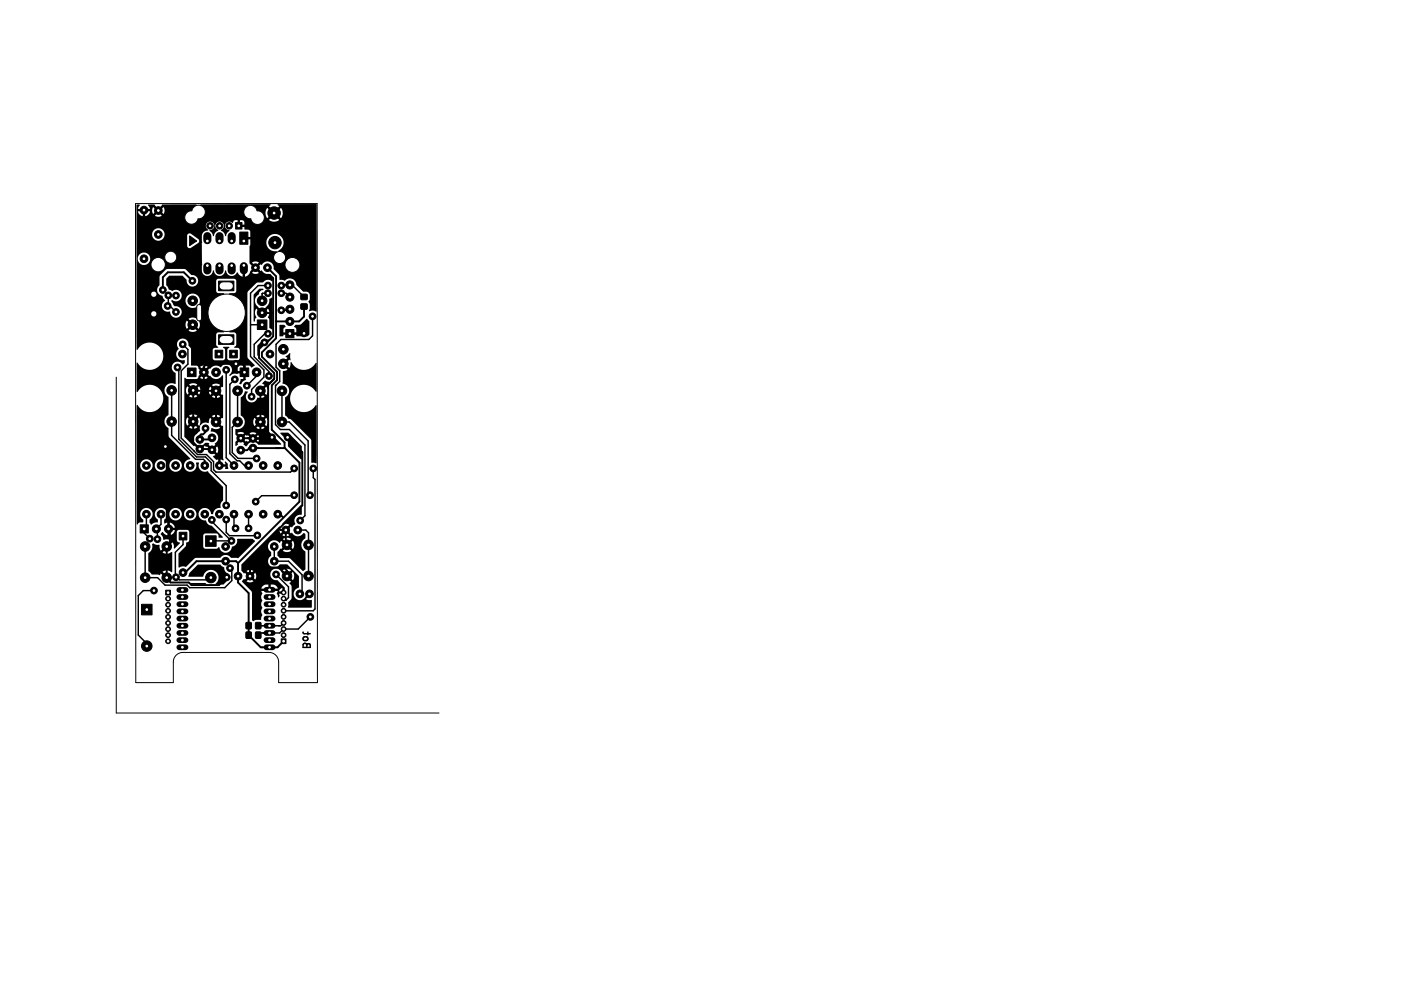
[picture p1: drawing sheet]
<svg xmlns="http://www.w3.org/2000/svg" width="297mm" height="210mm" viewBox="0 0 297 210" stroke-linecap="round" stroke-linejoin="round" font-family="sans-serif">
<g fill="none" stroke="#000" stroke-width=".21">
<path d="M28.3 42.5h37.9l.1 100h-8.1v-4.3a2 2 0 0 0-2-2h-18a2 2 0 0 0-2 2v4.3h-7.8zM39 44.4l.6-.3a.44 .44 0 0 0 .5-.1 .44 .44 0 0 0 .1-.4 1.43 1.43 0 0 1 2.5 0 1.43 1.43 0 0 1-1.3 2.1 1.4 1.4 0 0 1-2.1 .9 1.4 1.4 0 0 1-.3-2.2zM51.3 43.3a1.41 1.41 0 0 1 2.4 .7 1.43 1.43 0 0 1 1.5 1.3 1.43 1.43 0 0 1-1.2 1.5 1.43 1.43 0 0 1-1.6-1.1 1.41 1.41 0 0 1-1.4-.8 1.41 1.41 0 0 1 .3-1.6zM24.3 78.7v70.1h67.4M41.3 63.7a.51 .51 0 0 1 .5-.1 .51 .51 0 0 1 .3 .5v2.4a.51 .51 0 0 1-.5 .5 .51 .51 0 0 1-.5-.5v-2.4z"/>
<circle cx="33" cy="55.2" r="1.5"/>
<circle cx="35.7" cy="53.7" r="1.26"/>
<circle cx="58.4" cy="53.8" r="1.26"/>
<circle cx="61.1" cy="55.3" r="1.56"/>
<circle cx="47.3" cy="65.3" r="3.9"/>
</g>
<g fill="none" stroke="#000" stroke-width=".3">
<path d="M56 59.6h-2.1l-1.6 1.6v13.2l2.8 2.8v1.5l-2.6 2.6v1.5M58.8 59.6l.1-.1h2.1l2.5 2.5M35.2 61.7v2l-.2 .2h.5l1.2 1.2M37.1 76.7l.2 .3v14.7l3.8 3.7h1.8l1.2 1.2v1.7l3.1 3.1v4.1M38.2 71.9l1.1 1.1v3l-1.5 1.4v14.1l2.8 2.7M47.2 77.2v18.4l1.7 1.6M49 79.2l-1 1v14.5l1.5 1.5h.6l1 1h.8M53.6 77.7v.8l-2 2M54.7 61.3v.1M54.7 67.8h-2.4M54.7 61.4v1.4M56 61.2h-1.1l-.2 .1"/>
<path d="M56 69.7h-.7l-2.2 2.2v2.6l3.1 3.1v.9M58.8 61.2h.9l.8 .8M60.5 64.6l-.2 .2h-1.5M65.3 66v4.1l-.8 .8h-5.8l-1 1v4.7l.7 .8v2.2l-.7 .8M35.9 81.6v9.3l4.9 5h1.7l.3 .3v1M40.6 94.2l.7 .7h1.8l1.5 1.5v1.6l.5 .6h15.6l.7-.8M40.6 94.2h.1M49.6 81.6v6.5l-1.1 1.1v5.3l1.2 1.2h3.9M53.6 95.7h.1M57.7 80.4l-.2 .1v8.1l1.1 1.1h1.9l3.2 3.2v14.8l-1 1M57.7 80.4h.1M58.9 81.6v6.5h1.5l4 3.9v11l.3 .4"/>
<path d="M65.4 97.8v1.9l.4 .4v27l-.4 .4h-6.2M30.3 114.1v6.5h2.6l1.6 1.5h4.6l.5 .6h7.3l1.5-1.5v-2.2l-.4-.4M30.6 107.3v2.7l-.5 .4v.9l1.2 1.2M33.6 107.3v2.1l-.9 1 .2 .2v2M38.2 111.9v1.8l-1.6 1.6v4.9l.9 .8h6.1l.4-.4M44.2 108.5v.4l4.1 4M47.3 108.5v2.7l.6 .6h5.8M48.3 112.9l-4.3 .1M48.9 107.3v2.7l.3 .3M51.9 107.3v3M57.3 114.1h.1M57.3 114.1v3.1h3l2.8 2.8v3.5l-.5 .5"/>
<path d="M57.7 119.9l2.6 2.6v2.3l-.6 .5h-.3M61.4 103.4l-6.8 .1-1.2 1.2M62.2 110.7h1.7l.5 .5v9M32.2 123.3h-2.3l-1 1v8.3l1.8 1.7v.6M36.8 120.5l.2 .1M59.2 125l.3 .3M59.2 130l-.5 .6h-4.8M63.3 131.9l.2 .4h1.3M63.4 134.4l.4-.1 .3 .4 .3-.3h.3l.1 .8h-1.5zM63.4 133h.8l.1 .2-.1 .4-.2 .1h-.6l-.1-.3zM64.1 134.7v.5M64.3 131.9v.6"/>
<path d="M64.8 128.8l-2.5 2.5h-3.1l-.8 .8h-4l-.5 .5"/>
</g>
<g fill="#000" stroke="#000" stroke-width=".21">
<path d="M39.6 49.2l1.5 1.1-1.5 1zM45.6 58.7h3.2v2h-3.2zM49.2 46.5h1.3v1.3h-1.3zM50.1 48.4h1.7v2.6h-1.7zM39.1 76.8h1.8v1.8h-1.8zM44.9 73.1h1.6v1.6h-1.6zM48 73.1h1.6v1.6h-1.6zM45.6 69.9h3.2v2h-3.2zM50.2 76.8h1.8v1.8h-1.8zM53.7 66.8h2v2h-2zM59.7 68.8h1.7v1.7h-1.7zM62.9 63.5h1.2v1h-1.2z"/>
<path d="M62.9 61.5h1.2v1h-1.2zM29.3 109.6h1.7v1.7h-1.7zM37.4 111.1h1.6v1.6h-1.6zM42.9 111.9h2.2v2.2h-2.2zM29.6 126.2h2.2v2.2h-2.2zM34.6 123.2h1v1h-1zM51.4 130h1.1v1.2h-1.1zM51.4 132h1.1v1.2h-1.1zM53.4 130h1.1v1.2h-1.1zM53.4 132h1.1v1.2h-1.1zM58.7 133.4h1v1h-1z"/>
<circle cx="30.1" cy="54" r=".8"/>
<circle cx="30.1" cy="43.9" r=".8"/>
<circle cx="33.1" cy="43.9" r=".8"/>
<circle cx="33.1" cy="48.9" r=".8"/>
<circle cx="40.2" cy="58.6" r=".7"/>
<circle cx="43.9" cy="47.1" r=".67"/>
<circle cx="45.9" cy="47.1" r=".67"/>
<circle cx="47.9" cy="47.1" r=".67"/>
<circle cx="53.4" cy="55.9" r=".8"/>
<circle cx="55.9" cy="55.9" r=".8"/>
<circle cx="56" cy="59.6" r=".7"/>
<circle cx="57.3" cy="44.5" r="1.3"/>
<circle cx="57.4" cy="50.6" r="1.3"/>
<circle cx="58.8" cy="59.6" r=".7"/>
<circle cx="60.5" cy="59.5" r=".85"/>
<circle cx="34" cy="60.5" r=".7"/>
<circle cx="35" cy="63.9" r=".7"/>
<circle cx="35.2" cy="61.7" r=".7"/>
<circle cx="36.7" cy="65.1" r=".7"/>
<circle cx="36.8" cy="61.7" r=".7"/>
<circle cx="37.1" cy="76.7" r=".7"/>
<circle cx="38.1" cy="73.9" r=".8"/>
<circle cx="38.2" cy="71.9" r=".7"/>
<circle cx="40.2" cy="62.8" r="1"/>
<circle cx="40.2" cy="67.8" r="1"/>
<circle cx="42.6" cy="77.7" r=".9"/>
<circle cx="45.1" cy="77.7" r=".9"/>
<circle cx="47.2" cy="77.2" r=".7"/>
<circle cx="49" cy="79.2" r=".7"/>
<circle cx="49.3" cy="75.9" r=".7"/>
<circle cx="53.6" cy="77.7" r=".9"/>
<circle cx="54.7" cy="62.8" r="1"/>
<circle cx="54.7" cy="65.3" r="1"/>
<circle cx="55.2" cy="71.5" r=".7"/>
<circle cx="56" cy="69.7" r=".7"/>
<circle cx="56" cy="61.2" r=".7"/>
<circle cx="56.2" cy="78.5" r=".7"/>
<circle cx="56.4" cy="73.9" r=".8"/>
<circle cx="58.8" cy="61.2" r=".7"/>
<circle cx="58.8" cy="64.8" r=".7"/>
<circle cx="59.2" cy="75.9" r="1"/>
<circle cx="59.2" cy="72.9" r="1"/>
<circle cx="60.5" cy="67.1" r=".85"/>
<circle cx="60.5" cy="64.6" r=".85"/>
<circle cx="60.5" cy="62" r=".85"/>
<circle cx="63.5" cy="69.6" r=".7"/>
<circle cx="65.3" cy="66" r=".7"/>
<circle cx="30.6" cy="97.2" r=".8"/>
<circle cx="33.6" cy="97.2" r=".8"/>
<circle cx="34.5" cy="93.2" r=".7"/>
<circle cx="35.8" cy="88" r="1"/>
<circle cx="35.9" cy="81.5" r="1"/>
<circle cx="36.7" cy="97.2" r=".8"/>
<circle cx="39.7" cy="97.2" r=".8"/>
<circle cx="40.3" cy="88" r="1"/>
<circle cx="40.3" cy="81.5" r="1"/>
<circle cx="41.7" cy="93.7" r=".8"/>
<circle cx="41.7" cy="91.7" r=".8"/>
<circle cx="42.8" cy="97.2" r=".8"/>
<circle cx="42.9" cy="89.4" r=".7"/>
<circle cx="44.3" cy="91.4" r=".8"/>
<circle cx="44.3" cy="93.9" r=".8"/>
<circle cx="45.1" cy="81.6" r="1"/>
<circle cx="45.1" cy="88.1" r="1"/>
<circle cx="45.8" cy="97.2" r=".8"/>
<circle cx="48.9" cy="97.2" r=".8"/>
<circle cx="49.6" cy="81.6" r="1"/>
<circle cx="49.6" cy="88.1" r="1"/>
<circle cx="50.3" cy="91.5" r=".8"/>
<circle cx="50.3" cy="94" r=".8"/>
<circle cx="51.6" cy="80.5" r=".7"/>
<circle cx="51.9" cy="97.2" r=".8"/>
<circle cx="52.5" cy="82.8" r=".7"/>
<circle cx="52.8" cy="93.5" r=".8"/>
<circle cx="52.8" cy="91.5" r=".8"/>
<circle cx="53.6" cy="95.7" r=".7"/>
<circle cx="54.4" cy="81.6" r="1"/>
<circle cx="54.4" cy="88.1" r="1"/>
<circle cx="55" cy="97.2" r=".8"/>
<circle cx="56.8" cy="91.3" r=".7"/>
<circle cx="58" cy="97.2" r=".8"/>
<circle cx="58.9" cy="81.6" r="1"/>
<circle cx="58.9" cy="88.1" r="1"/>
<circle cx="60.1" cy="91.3" r=".7"/>
<circle cx="61.4" cy="97.8" r=".7"/>
<circle cx="65.4" cy="97.8" r=".7"/>
<circle cx="30.3" cy="114.1" r="1"/>
<circle cx="30.6" cy="107.3" r=".8"/>
<circle cx="31.3" cy="112.5" r=".7"/>
<circle cx="32.7" cy="110.4" r=".85"/>
<circle cx="32.9" cy="112.6" r=".7"/>
<circle cx="33.6" cy="107.3" r=".8"/>
<circle cx="34.8" cy="114.1" r="1"/>
<circle cx="35.2" cy="110.4" r=".85"/>
<circle cx="36.7" cy="107.3" r=".8"/>
<circle cx="38.2" cy="119.5" r=".8"/>
<circle cx="39.7" cy="107.3" r=".8"/>
<circle cx="42.8" cy="107.3" r=".8"/>
<circle cx="44.2" cy="108.5" r=".7"/>
<circle cx="45.8" cy="107.3" r=".8"/>
<circle cx="47.1" cy="114.1" r=".8"/>
<circle cx="47.1" cy="117.2" r=".8"/>
<circle cx="47.2" cy="105.5" r=".7"/>
<circle cx="47.3" cy="108.5" r=".7"/>
<circle cx="48" cy="118.6" r=".7"/>
<circle cx="48.3" cy="112.9" r=".7"/>
<circle cx="48.9" cy="107.3" r=".8"/>
<circle cx="49.2" cy="110.3" r=".7"/>
<circle cx="51.9" cy="107.3" r=".8"/>
<circle cx="51.9" cy="110.3" r=".7"/>
<circle cx="53.4" cy="104.7" r=".7"/>
<circle cx="53.7" cy="111.8" r=".7"/>
<circle cx="55" cy="107.3" r=".8"/>
<circle cx="57.3" cy="114.1" r=".8"/>
<circle cx="57.3" cy="117.2" r=".8"/>
<circle cx="57.7" cy="119.9" r=".7"/>
<circle cx="58" cy="107.3" r=".8"/>
<circle cx="59.7" cy="110.6" r=".8"/>
<circle cx="59.9" cy="113.7" r="1"/>
<circle cx="61.4" cy="103.4" r=".7"/>
<circle cx="62.2" cy="110.6" r=".8"/>
<circle cx="62.7" cy="108.7" r=".7"/>
<circle cx="64.4" cy="113.7" r="1"/>
<circle cx="64.7" cy="103.4" r=".7"/>
<circle cx="30.3" cy="120.6" r="1"/>
<circle cx="30.7" cy="134.9" r="1.1"/>
<circle cx="32.2" cy="123.3" r=".7"/>
<circle cx="34.8" cy="120.6" r="1"/>
<circle cx="35.1" cy="126.2" r=".5"/>
<circle cx="35.1" cy="125" r=".5"/>
<circle cx="35.1" cy="131.3" r=".5"/>
<circle cx="35.1" cy="130.1" r=".5"/>
<circle cx="35.1" cy="133.9" r=".5"/>
<circle cx="35.1" cy="128.8" r=".5"/>
<circle cx="35.1" cy="132.6" r=".5"/>
<circle cx="35.1" cy="127.5" r=".5"/>
<circle cx="36.8" cy="120.5" r=".7"/>
<circle cx="44" cy="120.6" r="1.1"/>
<circle cx="47.4" cy="120.5" r=".7"/>
<circle cx="49.7" cy="120.3" r=".8"/>
<circle cx="52.2" cy="120.3" r=".8"/>
<circle cx="59.2" cy="125" r=".5"/>
<circle cx="59.2" cy="123.7" r=".5"/>
<circle cx="59.2" cy="126.2" r=".5"/>
<circle cx="59.2" cy="127.5" r=".5"/>
<circle cx="59.2" cy="131.3" r=".5"/>
<circle cx="59.2" cy="130" r=".5"/>
<circle cx="59.2" cy="132.6" r=".5"/>
<circle cx="59.2" cy="128.8" r=".5"/>
<circle cx="59.9" cy="120.2" r="1"/>
<circle cx="62.6" cy="124" r=".8"/>
<circle cx="64.4" cy="120.2" r="1"/>
<circle cx="64.6" cy="124" r=".8"/>
<circle cx="64.8" cy="128.8" r=".7"/>
</g>
<g fill="none" stroke="#000" stroke-width="1.2">
<path d="M37.5 135.1h1.2M37.5 133.6h1.2M37.5 130.6h1.2M37.5 129.1h1.2M37.5 127.6h1.2M37.5 126.1h1.2M37.5 124.6h1.2M37.5 123.2h1.2M37.5 132.1h1.2M55.6 135.1h1.4M55.6 133.6h1.4M55.6 132.1h1.4"/>
<path d="M55.6 130.6h1.4M55.6 129.1h1.4M55.6 127.6h1.4M55.6 126.1h1.4M55.6 124.6h1.4M55.6 123.1h1.4"/>
</g>
<path d="M43.3 49.3v.8M43.3 55.6v.9M45.8 49.3v.8M45.8 55.6v.9M48.4 49.3v.8M48.4 55.6v.9M50.9 55.6v.8" fill="none" stroke="#000" stroke-width="1.7"/>
<g fill="none" stroke="#000" stroke-width=".4">
<path d="M40.2 58.6l-1.8-1.8h-3.3l-1.1 1.1v2.6M53.4 55.9l1.5 1.5h1.5l.7 .7v12.1l-1.3 1.3h-.6l-1.1 1.1v2.1l3.2 3.2v1.2l-1.3 1.3v10.1l.8 .8-.2 .2h-3.9M55.9 55.9l1.8 1.8v12.9l-3 3v.9l3.2 3.1v1.7l-1.1 1.1v9.3l2.6 2.7v1.1M42.6 77.7h.1M51.1 77.7v-1.2l-.6-.6h-7.3l-.6 .7 .1 5M54.3 65.3h2.5M63.5 69.6h-3M63.5 64v2.1l-1 1h-4.8M34.5 93.2l.3 .3v14.6l.4 .4v1.9l.3 .3v2.7l-.7 .7v6.7l.8 .8h3.8l.6 .5h5.7l1.7-1.6M42.9 89.4v.8l-.5 .5h-.4l-.3 .2v.8h2.2l.4-.3M45.1 88.1v-6.5h-4.8v10.8l1.4 1.3h2.4l.2 .2M50.3 91.5h2.6"/>
<path d="M52.8 91.5h.1M54.4 81.6v9.8l-.1 .1M59.4 93.5h-7.3l-.5 .5h-1.3M59.4 93.5l3.1 3.1v8.1l-12.8 12.9M60.1 91.3l3 3.1v11.1l-10.9 10.9v3.9l1.8-1.8h5.3l.6 .6v1.1M49.7 117.6l-.4-.4h-8.3l-2.3 2.3h-.5M49.7 117.6v4l2.2 2.2v8.8l2.6 2.5h3.5l1.2-1.2M58 107.3h.5l.6 .7M58.3 110.4l.3 .3h1.1v2.8l.2 .2"/>
</g>
<path d="M28.5 42.8h.7l-.4 .8h2.5l-.4-.7 .1-.2h1.3l.8 .9 .8-.9h7.1l.1 .2-.7 .4-.3 .6a1.44 1.44 0 0 0-1.5 1.2 1.44 1.44 0 0 0 1 1.6 1.44 1.44 0 0 0 1.7-.9l.2-.1a1.43 1.43 0 0 0 1.4-1.3h8v.2a1.88 1.88 0 0 0 1.5 1.2 1.43 1.43 0 0 0 1.3 1.1 1.43 1.43 0 0 0 1.4-1h1.1l.1 .1a1.79 1.79 0 0 0 2-.1l-1-1.1-1.1 1.1h-1.1l.1-.8-.3-.6h.5l.4 1.1 1.1-1.1h.7l1.1 1a1.79 1.79 0 0 0 0-2.1l-1.1 1.1h-.7l-1.1-1.1-.4 1.1h-.5l-.6-.4-.5-.1a1.47 1.47 0 0 0-1.6-1.1 1.47 1.47 0 0 0-1.3 1.5h-8a1.86 1.86 0 0 0-1.1-1.6l.2-.1 14.4-.1 .1 .2-.3 .2 1.1 1.1 1-1.1-.3-.2 .1-.2h8v22.3l-.1 .2a1.51 1.51 0 0 0-1.4-.1l.1-1.4-.3-.6 .3-.5v-.9a.74 .74 0 0 0-.7-.7h-.7l-1.4-1.4a1.46 1.46 0 0 0-.9-1.3 1.46 1.46 0 0 0-1.6 .4l-1-.2-.1-1-1.1-1.2-.2-.9h2.5a1.57 1.57 0 0 0 2.3 1.4 1.57 1.57 0 0 0 .2-2.7 1.57 1.57 0 0 0-2.5 1.1v.2h-2.5a1.36 1.36 0 0 0-2.4 0l-.2-.1-.7 .7 .7 .7 .3-.1a1.54 1.54 0 0 0 1.5 .7l.7 .8v.7a1.45 1.45 0 0 0-2 .3l-1.4 .1-1.7 1.7-.1 .3v13.4l1.5 1.8-.7 .4-.4-.4h-.8v3.1a1.23 1.23 0 0 0-.9 .8l-.4-.2 .3-.8 .5-.1v-1.1h-1.1l-.2 .1a1.52 1.52 0 0 0-1.5 .4l-.1-.3 .5-.7h2.4v-1.2l-1 .2-.1 1-1.3-.1a1.26 1.26 0 0 0-.8-1.3 1.26 1.26 0 0 0-1.5 .6 1.6 1.6 0 0 0-2.3 .3l-.9 .7 .9 .8a1.59 1.59 0 0 0 2.7-.2l.1 .2v2.2h-.3l-.8 .9 .8 .9 .2-.1 .1 .1v4.7l-.1 .1-.2-.1-.8 .9 .8 .9 .2-.1 .1 .1v6.5l.1 .5-.1 .1-.5-.2v1h1l-.2-.4 .2-.1 .5 .4v1.1h-.5v-.5h-1.5v-1.5l-.4 .1-.7-.6v-.2l.5-.2-1.1-1.1h.7l.8 .7a1.28 1.28 0 0 0 0-1.4l-.8 .7h-.7l-.7-.7-.2 .1-.2-.3-1.1 1-1-1-.3 .1-1.3-1.4h1.3a1.34 1.34 0 0 0 .9 1.3l.4 .4 1.1-.9 .7-.1 .2 .3-.2 .1 .8 .7 .7-.7-.2-.1a1.38 1.38 0 0 0 .7-1.7 1.38 1.38 0 0 0-1.5-.9l.2-.7a1.71 1.71 0 0 0 1.8-.1l-2.1-2.1-.3 1.1a1.77 1.77 0 0 0-1.8 .5l-.1-.1a1.54 1.54 0 0 0-.1-1.6l-.9 .9 .9 .9h.2v1l-1.1 1-.3 .8h-1.3l-.6-.5v-2h1a1.49 1.49 0 0 0 1.7 0l-.9-.8-.8 .8h-1v-1.2h.3l.3 .9 .9-.9-.9-.9-.3 .9h-.3v-1.2h1l.8 .8 .8-.7h3.2l.8 .8 .8-.9a1.49 1.49 0 0 0-1.6 .1h-3.2l.1-.1a1.49 1.49 0 0 0-1.7 0h-1v-4.1h1l.7 .3 .9-.2h3.2a1.49 1.49 0 0 0 1.7 0l-.9-.9-.8 .9h-3.2l.1-.1-.9-.8-.8 .8h-1v-1.2h.3l.3 .9 .9-.9h.7l.9 .9 .2-.8h1.8l.3 .9 .9-.9-.9-.9-.3 .9h-1.8l-.2-1-.9 .9h-.7l-.9-.9-.3 .9h-.3v-1.2h1l.8 .8 .8-.7h3.2l.8 .8 .9-.8a1.49 1.49 0 0 0-1.7 0h-3.2l.1-.1a1.49 1.49 0 0 0-1.7 0h-1l.1-1.4 .4 .2h2a.86 .86 0 0 1 1.2 0h.7l.5-.2-.8-.8-.8 .8h-.4l.1-.4 .7-.8-.7-.7-.1-.4h.4l.8 .8 .8-.9a1.4 1.4 0 0 0-1.6 .1h-.4l-.3-.3h-1.2v-3.4l-.5-.7a1.25 1.25 0 0 0-1.6-1.5 1.25 1.25 0 0 0-.5 2.2 1.37 1.37 0 0 0-.3 1.7 1.37 1.37 0 0 0 1.6 .6v.5l-.5 .4a1.24 1.24 0 0 0-2-.1 1.24 1.24 0 0 0 .6 1.9v2.1l-.1 .2a1.54 1.54 0 0 0-2.1 .7 1.54 1.54 0 0 0 .7 2v3.7a1.57 1.57 0 0 0 0 2.8v1.6l.1 .3 4.4 4.4v.2a1.32 1.32 0 0 0-1.2 1.5 1.32 1.32 0 0 0 1.7 1 1.32 1.32 0 0 0 .8-1.8h.5a1.44 1.44 0 0 0 .4 1.5 1.44 1.44 0 0 0 1.5 .3l3.2 3.3-.1 2.8a1.8 1.8 0 0 0-.5 1.5 1.43 1.43 0 0 0-1.6 1.3h-.2a1.45 1.45 0 0 0-2.3-1 1.35 1.35 0 0 0-.3 1.6 1.35 1.35 0 0 0 1.4 .8 1.3 1.3 0 0 0 1.2 1.1l2.4 2.4h-.9l-.1-.6-.3-.2h-2.6l-.3 .4v2.4l.5 .4 2.4-.1 .5-.3a1.39 1.39 0 0 0 1.4 1.2 1.39 1.39 0 0 0 1.3-1.3 1.38 1.38 0 0 0 1.1-1.6h3.1l.6 .5-3.5 3.5-1.6-.1a1.37 1.37 0 0 0-2.2 .1h-5.1l-2.2 1.8a1.56 1.56 0 0 0-1.4 .2v-2.9l1.5-1.5 .1-.8 .6-.3v-1.9l-.1-.3-.3-.2h-1.7l-.3 .2-.2 .3v1.7l.3 .4 .4 .1-.1 .2-1.1 1-.4-1.3-2.1 2.1a1.67 1.67 0 0 0 2-.1l.1 4.1-.2 .2a1.54 1.54 0 0 0-1.9-.1l1.2 1.1-.2 .4h-.2l-1.1-1.2-.2 .4-1.6-.2-.8-.7 .1-3.8a1.8 1.8 0 0 0 .7-1.9l.3-.1 .4 .3h.8l.3 1.3 2.1-2.1a1.75 1.75 0 0 0-1.6-.2l-.1-.6-.4-.6 .3-.4 1.1 .6v-1h.5v1l.6-.2 .4-.8h-1.5v-1.6h.5v1.1h1a1.42 1.42 0 0 0-2.2-.9v-.8a1.41 1.41 0 0 0 .6-1.2h.5v.3a1.31 1.31 0 0 0 1.4 1 1.31 1.31 0 0 0 1.2-1.3h.4v.3a1.31 1.31 0 0 0 2.1 .8 1.31 1.31 0 0 0-.2-2.2 1.31 1.31 0 0 0-1.9 1.1h-.4v-.2a1.31 1.31 0 0 0-1.4-1.1 1.31 1.31 0 0 0-1.2 1.3h-.5v-.2a1.32 1.32 0 0 0-2.1-.8 1.32 1.32 0 0 0 .2 2.2l-.1 .6h-.7l-.6 .4-.4-.4v-.6a1.33 1.33 0 0 0 .3-2 1.33 1.33 0 0 0-2 0 1.33 1.33 0 0 0 .4 2v.5l-.7 .1-.5 .4h-.1l-.1-12.3h.8a1.31 1.31 0 0 0 1.3 1.3 1.31 1.31 0 0 0 1.3-1.3h.4v.2a1.31 1.31 0 0 0 1.4 1.1 1.31 1.31 0 0 0 1.2-1.3h.5v.2a1.31 1.31 0 0 0 2.1 .8 1.31 1.31 0 0 0-.2-2.2 1.31 1.31 0 0 0-1.9 1.2h-.5v-.2a1.31 1.31 0 0 0-1.4-1.1 1.31 1.31 0 0 0-1.2 1.3h-.4v-.2a1.31 1.31 0 0 0-1.4-1.1 1.31 1.31 0 0 0-1.2 1.3h-.8v-12.6l.2-.1a2.87 2.87 0 0 0 4.4 .8 2.87 2.87 0 0 0-.1-4.5 2.87 2.87 0 0 0-4.4 1l-.1-.1v-5.9l.2-.1a2.87 2.87 0 0 0 4.4 .8 2.87 2.87 0 0 0-.1-4.5 2.87 2.87 0 0 0-4.4 1l-.1-.1v-3.9l10.9 .1a1.49 1.49 0 0 0 1.7-.1l-.9-.9-.8 .9h-10.9v-1.2h10.2l.3 .9 .9-.9-.9-.9-.3 .9h-10.2v-2.2h3.1a.56 .56 0 0 0 .8 .4 .56 .56 0 0 0 .1-.9 .56 .56 0 0 0-.9 .3v.2h-3.1v-4.1h3.1a.56 .56 0 0 0 .8 .4 .56 .56 0 0 0 .1-.9 .56 .56 0 0 0-.9 .3v.2h-3.1v-1h4.3a1.46 1.46 0 0 0 1.2 1.3l.5 .9a1.29 1.29 0 0 0-.6 1.7 1.29 1.29 0 0 0 1.6 .7 1.22 1.22 0 0 0 1.3 1.2 1.22 1.22 0 0 0 1.2-1.4 1.22 1.22 0 0 0-1.6-1l-.6-.9v-.3l.2-.1a1.24 1.24 0 0 0 1.3 .2h1.4l.1 .2a1.57 1.57 0 0 0 2.2 1.1l.1 2.2-.1 .2a1.54 1.54 0 0 0-1.6 .1l2.1 2.1a2.12 2.12 0 0 0 .1-1.7l.5-.3v-1.4h1.3a4 4 0 0 0 3.4 3.9l-.1 .2h-1.2l-.3 .4v2.2l.4 .5-.1 .1-.8 .1-.3 .3v1.8l.4 .4h1.8l.4-.2v-1.9l-.4-.5 .1-.2 1.2 .1-.4 .5v1.8l.1 .3 .3 .1h1.7l.4-.2v-2.1l-.3-.3h-.7l-.1-.1 .4-.5v-2.2l-.2-.4h-1.1l-.1-.2a4 4 0 0 0 3.3-3.9 4 4 0 0 0-3.3-3.9l.1-.2h1l.3-.3v-2.3l-.1-.3-.3-.1h-3.5l-.3 .4 .1 2.3 .3 .3h1.2l.1 .2a4 4 0 0 0-3.4 3.9h-1.3v-1.4l-.5-.4a1.52 1.52 0 0 0-1-2.2 1.52 1.52 0 0 0-1.9 1.5h-1.4a1.25 1.25 0 0 0 .4-1.8 1.25 1.25 0 0 0-1.8-.3l-.2-.1a.61 .61 0 0 1-.7-.7l-.3-.4v-1.3l.6-.6h2.8l.9 .8a1.23 1.23 0 0 0 1.1 1.4 1.23 1.23 0 0 0 1.3-1.3 1.23 1.23 0 0 0-1.5-1.1l-1.3-1.2h-3.7l-1.5 1.4-.1 1.9-.4 .6-.1 .4h-4.3v-6.5h.3v.2a1.31 1.31 0 0 0 1.7 1h1v.3a1.51 1.51 0 0 0 2.4 1 1.51 1.51 0 0 0-.2-2.6 1.51 1.51 0 0 0-2.2 1.3h-1h.2a1.29 1.29 0 0 0 .6-1.5h3.1v.2a1.27 1.27 0 0 0 2 .8 1.27 1.27 0 0 0-.2-2.1 1.27 1.27 0 0 0-1.8 1.1h-3.1v-.1a1.31 1.31 0 0 0-1.5-.9 1.31 1.31 0 0 0-1 1.3h-.3v-5h3.3v.2a1.3 1.3 0 0 0 1.2 1.1 1.3 1.3 0 0 0 1.3-1.1h4.8v2.1l.4 .5h.3l1.6-1.1h.8v6a1.19 1.19 0 0 0 1.2 .9 1.19 1.19 0 0 0 1.1-1.1h.1a1.21 1.21 0 0 0 1.2 1.1 1.21 1.21 0 0 0 1.3-1.1h.1a1.24 1.24 0 0 0 1 1.1 1.24 1.24 0 0 0 1.4-.8l.5 .7 .6 .3v-1.9l.4-.2 .1 .2v1.9l.6-.3 .4-.5h.4a1.28 1.28 0 0 0 1.5 0l-.7-.8-.8 .8h-.4l.1-.4 .7-.7-.8-.8-.1-.3h.5l.8 .7 .7-.7-.7-.2-1.3 .2v-3.4l.2-.8h3.3a1.92 1.92 0 0 0 2.2 1.9v.2a1.27 1.27 0 0 0-.1 2.1 1.27 1.27 0 0 0 2-.8 1.27 1.27 0 0 0-1.5-1.5l-.1-.1a1.83 1.83 0 0 0 .4-3.2 1.83 1.83 0 0 0-2.9 1.4h-3.3v-.6h-1.6v-.5h1.6l-.1-1.3-.3-.3h-.8l-.1-.5-1.4-.1v-1.3h.5v.9h.9v-.5l-.2-.4h-1.7l-.3 .1-.2 .4a.94 .94 0 0 0-1.5 .3 .94 .94 0 0 0 .8 1.3v.2a1.2 1.2 0 0 0-.7 1h-.1a2 2 0 0 0-1-1.3 .91 .91 0 0 0 .5-1.3 .91 .91 0 0 0-1.5-.1 .91 .91 0 0 0 .5 1.4v.1a1.61 1.61 0 0 0-1 1.2l-.3-.6-.5-.6a.88 .88 0 0 0 1-.9 .88 .88 0 0 0-1.1-.8 .88 .88 0 0 0-.5 1.3l.3 .2-.1 .2a1.14 1.14 0 0 0-1.2 1.1v1.5h-.8l.2-.3-.1-.4-1.8-1.3-.5 .2-.1 .3h-4.7a1.31 1.31 0 0 0-1.2-1.6 1.31 1.31 0 0 0-1.4 1.4h-3.3v-4.9h.3l.4 .8 .6 .2v-1h.5v1l2-.1a1.28 1.28 0 0 0 1.5 0l-.7-.7-.8 .7h-1.7l.5-.3 .2-.6h-2.8v-.2h3.3l.2 .8 .7-.8h.7l.7 .8 .3-.8-.3-.7-.7 .7h-.7l-.7-.7-.2 .7h-3.3zM54.2 60.3h.7a.23 .23 0 0 1 0 .2 .23 .23 0 0 1-.3 .1l-.4 .4-.1 .3a1.67 1.67 0 0 0-.3 2.7l.9 .9 .9-.9a2.07 2.07 0 0 0 .7-1.6l.5-.3 .1 .1v6.6l-.6-.3-.1-1.8a.56 .56 0 0 1 0-.9v-.8l-.2-.6-1.2 1.2-1.3-1.2a1.93 1.93 0 0 0 0 1.9l-.2 .2-.1 .6h-.2v-5.6zM55.2 70.7l1 .2v.1l-2.1 2.2-.1 1-.2 .1-.1-2.1zM51.1 81.7a.38 .38 0 0 1 .7 .2 1.24 1.24 0 0 0 .2 2 1.24 1.24 0 0 0 1.8-.9 1.56 1.56 0 0 0 1.5-.2l-1.2-1.2 1.2-1.2-.5-.4 .6-.6 1 .4-.3 .5-.1 .9h-.1l-.3-.5-.9 .9 .9 .9 .3-.5 .2 .1v5.5l-.2 .1-.3-.5-.9 .9 .9 .9 .3-.5h.2l.1 1.6 2.5 2.6-.1 .1h-4.6l-1.2-.9-1.4 1.3-.5-.4 .1-.2-.7-.8-.7 .8 .1 .2-.4 .3-.1-.1v-.7l.7-.8h.7l.8 .7 .1-.2 .3 .3 .7-.8h.7l.7 .8a1.28 1.28 0 0 0 0-1.5l-.7 .7h-.7l-.7-.7-.2 .2-.2-.2-.8 .7h-.7l-.7-.8v-.3h.4l.7 .7 .6-.6h1.2l.7 .7 .8-.7a1.28 1.28 0 0 0-1.5 0h-1.2a1.01 1.01 0 0 0-1.3-.1h-.4v-.8l.8-.1 .5-.2h3a1.49 1.49 0 0 0 1.8 0l-.9-.9-.9 .9h-3l.4-.5 .2-.7h1.8l.3 .9 .8-.9-.8-.9-.3 .9h-1.8l-.2-.7-.4-.5h3l.9 .8 .9-.8a1.49 1.49 0 0 0-1.8 0h-3l-.2-.2v-3.8a1.53 1.53 0 0 0 .8-1.2zM59.7 74.3l.8-.6 .1 .1 .1 1.3-.2 .1-.1-.1-.9 .8 .9 .9 .4-1.2a2.98 2.98 0 0 0 5.2 .1l.1 .2v5.9a3.8 3.8 0 0 0-2.2-1.4 2.87 2.87 0 0 0-3 4.1 2.87 2.87 0 0 0 5.1 .1l.1 .1v11.9l-.1 .1-1-.2-.1-4.8-4.1-4.1-.6-.2-.6-.7-.1-3.7a1.59 1.59 0 0 0 .9-1.7 1.59 1.59 0 0 0-1.4-1.3l.1-2.5 1-.3-1.2-1.2 1.2-1.3-.4-.2zM58.4 67.9l.9-.1a.33 .33 0 0 1 .3 .5l-.4 .4v.7h2.7v-.7l-.4-.4a.33 .33 0 0 1 .3-.5l1-.1 1.4-1.1 .4 .5v2.8l-.4 .3h-2.2l-.1-.3h-2.7l-.1 .3h-.7zM58.6 90.4l1.6-.1 2.8 2.8v2.8l-2.8-2.7-.1-1.2zM39.6 119.6l1.8-1.7h4.6l.8 .6a1.46 1.46 0 0 0 1 1.4v1l-1.1 1.1h-1.6l-.1-.1a1.66 1.66 0 0 0-.2-2.7 1.66 1.66 0 0 0-2.5 1.2h-2.9l-.1-.1zM50.5 117.8l5.2-5.3h3.4l.8 .9 .9-.9a1.49 1.49 0 0 0-1.7 0h-3.4l.8-.8h2.5l.7 .3 .7-.3-.7-.7-.7 .7h-2.5l1.9-1.8 .1 .1-.1 .7 .2 .7 1.8-1.8-.7-.3-.6 .2-.1-.2 3.9-3.9 .1 2a1.33 1.33 0 0 0-1.3 .6 1.33 1.33 0 0 0 0 1.4l-.7 .7-.2-.2-.8 .8 .8 .7 .1-.2a1.43 1.43 0 0 0 2.5 .1l.4 .2v.9a1.57 1.57 0 0 0 0 2.8v3.6l-.5 .4-2.7-2.6-2.1-.1-.5-.4v-.9l.2-.2h.9a1.49 1.49 0 0 0 1.7 0l-.9-.9-.8 .9h-.9l.3-.5 .2 .1 .9-.9h.7l.9 .9a1.48 1.48 0 0 0 0-1.7l-.9 .8h-.7l-.9-.8-.3 .4a1.33 1.33 0 0 0-2.1 0 1.33 1.33 0 0 0 .3 2v.7a1.33 1.33 0 0 0-.2 2.1 1.33 1.33 0 0 0 2.1-.3h1.5l2.4 2.4v2.4a1.32 1.32 0 0 0-.8 2.2 1.32 1.32 0 0 0 2.3-.4l.7-.7 .3 .2-1 1.2 .5 .2h.7v1.5h-5l.1-1 .7-1v-2.4l-.4-.6 .3-.3-1.2-1.3h.7l.9 .9 .2-.6v-.5l-.2-.6-.9 .8h-.7l-1.1-1.2h.6l.8 .9 .9-.9a1.49 1.49 0 0 0-1.7 0h-.7a1.22 1.22 0 0 0-1.9 .7 1.22 1.22 0 0 0 1.5 1.4l1.5 1.6v1.2h-1.2l.1 .5-.2 .3-.2-.4a.45 .45 0 0 1-.2-.5 .45 .45 0 0 1 .5-.4h.7v-.7l-.5 .3-.2 .4h-3.7v.1a.57 .57 0 0 1 0 .9l.2 1.1a1.39 1.39 0 0 0 0 1.5l-.2 .2a1.14 1.14 0 0 0 .2 1.2l-.3 1h-1.1l-.3 .2a.27 .27 0 0 1-.3 .1 .27 .27 0 0 1-.2-.3v-5.6l-.1-.3-.5-.6h4v-.9h.6v.9h1.4l-.5-.8-1.5-.1a1.2 1.2 0 0 0-1.4 .9h-2.6l-1.5-1.5h1l.7 .2 .7-.2-.7-.8-.7 .8h-1l.4-.5 .2 .1 .8-.7h.7l.7 .7a1.28 1.28 0 0 0 0-1.4l-.7 .7h-.7l-.8-.7-.2 .1-.4-.5h1l.7 .7 .7-.7-.7-.2-.7 .2h-1zM39.8 121.8l3.1-.1 .2 .2-.2 .1h-3z" fill="#000"/>
<g fill="#fff" stroke="#fff" stroke-width=".21">
<circle cx="42.9" cy="89.4" r=".17"/>
<circle cx="47.4" cy="120.5" r=".17"/>
<circle cx="60.1" cy="91.3" r=".17"/>
<circle cx="55.2" cy="71.5" r=".17"/>
<circle cx="49.3" cy="75.9" r=".17"/>
<circle cx="63.5" cy="69.6" r=".17"/>
<circle cx="56.8" cy="91.3" r=".18"/>
<circle cx="34.5" cy="93.2" r=".17"/>
<circle cx="57.7" cy="119.9" r=".17"/>
<circle cx="51.6" cy="80.5" r=".17"/>
<circle cx="34" cy="60.5" r=".17"/>
<circle cx="40.2" cy="58.6" r=".17"/>
<circle cx="52.5" cy="82.8" r=".17"/>
<circle cx="58.8" cy="59.6" r=".17"/>
<circle cx="56" cy="59.6" r=".17"/>
<circle cx="58.8" cy="61.2" r=".17"/>
<circle cx="64.8" cy="128.8" r=".17"/>
<circle cx="65.3" cy="66" r=".17"/>
<circle cx="56" cy="61.2" r=".17"/>
<circle cx="62.7" cy="108.7" r=".17"/>
<circle cx="58.8" cy="64.8" r=".17"/>
<circle cx="56" cy="69.7" r=".17"/>
<circle cx="56.2" cy="78.5" r=".17"/>
<circle cx="38.2" cy="71.9" r=".17"/>
<circle cx="65.4" cy="97.8" r=".17"/>
<circle cx="61.4" cy="97.8" r=".17"/>
<circle cx="37.1" cy="76.7" r=".17"/>
<circle cx="47.3" cy="108.5" r=".18"/>
<circle cx="53.7" cy="111.8" r=".17"/>
<circle cx="47.2" cy="105.5" r=".17"/>
<circle cx="48" cy="118.6" r=".17"/>
<circle cx="36.8" cy="61.7" r=".17"/>
<circle cx="35.2" cy="61.7" r=".17"/>
<circle cx="36.7" cy="65.1" r=".17"/>
<circle cx="35" cy="63.9" r=".17"/>
<circle cx="36.8" cy="120.5" r=".17"/>
<circle cx="32.2" cy="123.3" r=".18"/>
<circle cx="49" cy="79.2" r=".17"/>
<circle cx="47.2" cy="77.2" r=".17"/>
<circle cx="44.2" cy="108.5" r=".17"/>
<circle cx="48.3" cy="112.9" r=".17"/>
<circle cx="31.3" cy="112.5" r=".17"/>
<circle cx="32.9" cy="112.6" r=".18"/>
<circle cx="51.9" cy="110.3" r=".18"/>
<circle cx="49.2" cy="110.3" r=".18"/>
<circle cx="53.6" cy="95.7" r=".17"/>
<circle cx="61.4" cy="103.4" r=".17"/>
<circle cx="64.7" cy="103.4" r=".17"/>
<circle cx="53.4" cy="104.7" r=".17"/>
<circle cx="53.4" cy="55.9" r=".17"/>
<circle cx="55.9" cy="55.9" r=".17"/>
<circle cx="58" cy="107.3" r=".17"/>
<circle cx="58" cy="97.2" r=".17"/>
<circle cx="51.9" cy="107.3" r=".17"/>
<circle cx="51.9" cy="97.2" r=".17"/>
<circle cx="35.1" cy="123.7" r=".18"/>
<circle cx="35.1" cy="125" r=".18"/>
<circle cx="35.1" cy="126.2" r=".18"/>
<circle cx="35.1" cy="127.5" r=".18"/>
<circle cx="35.1" cy="128.8" r=".18"/>
<circle cx="35.1" cy="130.1" r=".18"/>
<circle cx="35.1" cy="131.3" r=".18"/>
<circle cx="35.1" cy="132.6" r=".18"/>
<circle cx="35.1" cy="133.9" r=".18"/>
<circle cx="52.8" cy="93.5" r=".17"/>
<circle cx="52.8" cy="91.5" r=".17"/>
<circle cx="58.9" cy="81.6" r=".17"/>
<circle cx="58.9" cy="88.1" r=".17"/>
<circle cx="54.4" cy="81.6" r=".17"/>
<circle cx="54.4" cy="88.1" r=".17"/>
<circle cx="30.3" cy="120.6" r=".17"/>
<circle cx="30.3" cy="114.1" r=".17"/>
<circle cx="34.8" cy="120.6" r=".17"/>
<circle cx="34.8" cy="114.1" r=".17"/>
<circle cx="33.1" cy="44" r=".17"/>
<circle cx="33.1" cy="49" r=".17"/>
<circle cx="41.7" cy="91.7" r=".17"/>
<circle cx="41.7" cy="93.7" r=".17"/>
<circle cx="55" cy="107.3" r=".17"/>
<circle cx="55" cy="97.2" r=".17"/>
<circle cx="51.1" cy="77.7" r=".17"/>
<circle cx="53.6" cy="77.7" r=".17"/>
<circle cx="56.3" cy="135.1" r=".17"/>
<circle cx="56.3" cy="133.6" r=".17"/>
<circle cx="56.3" cy="132.1" r=".18"/>
<circle cx="56.3" cy="130.6" r=".18"/>
<circle cx="56.3" cy="129.1" r=".17"/>
<circle cx="56.3" cy="127.6" r=".18"/>
<circle cx="56.3" cy="126.1" r=".17"/>
<circle cx="56.3" cy="124.6" r=".18"/>
<circle cx="56.3" cy="123.1" r=".17"/>
<circle cx="38.1" cy="123.2" r=".17"/>
<circle cx="38.1" cy="124.6" r=".18"/>
<circle cx="38.1" cy="126.1" r=".17"/>
<circle cx="38.1" cy="127.6" r=".18"/>
<circle cx="38.1" cy="129.1" r=".17"/>
<circle cx="38.1" cy="130.6" r=".18"/>
<circle cx="38.1" cy="132.1" r=".17"/>
<circle cx="38.1" cy="133.6" r=".17"/>
<circle cx="38.1" cy="135.1" r=".17"/>
<circle cx="54.7" cy="67.8" r=".17"/>
<circle cx="54.7" cy="62.8" r=".17"/>
<circle cx="54.7" cy="65.3" r=".17"/>
<circle cx="40.2" cy="62.8" r=".17"/>
<circle cx="40.2" cy="67.8" r=".17"/>
<circle cx="39.7" cy="97.2" r=".17"/>
<circle cx="39.7" cy="107.3" r=".17"/>
<circle cx="59.2" cy="72.9" r=".17"/>
<circle cx="30.7" cy="127.3" r=".17"/>
<circle cx="30.7" cy="134.9" r=".17"/>
<circle cx="63.4" cy="139.6" r=".17"/>
<circle cx="36.7" cy="97.2" r=".17"/>
<circle cx="36.7" cy="107.3" r=".17"/>
<circle cx="57.4" cy="50.6" r=".17"/>
<circle cx="38.2" cy="111.9" r=".17"/>
<circle cx="38.2" cy="119.5" r=".17"/>
<circle cx="35.9" cy="88" r=".17"/>
<circle cx="35.9" cy="81.5" r=".17"/>
<circle cx="40.3" cy="88" r=".17"/>
<circle cx="40.3" cy="81.5" r=".17"/>
<circle cx="40" cy="77.7" r=".17"/>
<circle cx="42.6" cy="77.7" r=".17"/>
<circle cx="45.1" cy="77.7" r=".17"/>
<circle cx="62.6" cy="124" r=".17"/>
<circle cx="64.6" cy="124" r=".17"/>
<circle cx="49.6" cy="81.6" r=".17"/>
<circle cx="49.6" cy="88.1" r=".17"/>
<circle cx="45.1" cy="81.6" r=".17"/>
<circle cx="45.1" cy="88.1" r=".17"/>
<circle cx="59.2" cy="133.9" r=".17"/>
<circle cx="59.2" cy="132.6" r=".17"/>
<circle cx="59.2" cy="131.3" r=".17"/>
<circle cx="59.2" cy="130" r=".17"/>
<circle cx="59.2" cy="128.8" r=".17"/>
<circle cx="59.2" cy="127.5" r=".17"/>
<circle cx="59.2" cy="126.2" r=".17"/>
<circle cx="59.2" cy="125" r=".17"/>
<circle cx="59.2" cy="123.7" r=".17"/>
<circle cx="30.6" cy="97.2" r=".17"/>
<circle cx="30.6" cy="107.3" r=".17"/>
<circle cx="42.8" cy="97.2" r=".17"/>
<circle cx="42.8" cy="107.3" r=".17"/>
<circle cx="59.7" cy="110.7" r=".17"/>
<circle cx="62.2" cy="110.6" r=".17"/>
<circle cx="57.3" cy="44.5" r=".17"/>
<circle cx="45.8" cy="107.3" r=".17"/>
<circle cx="45.8" cy="97.2" r=".17"/>
<circle cx="32.1" cy="61.4" r=".05"/>
<circle cx="32.1" cy="65.5" r=".05"/>
<circle cx="48.9" cy="107.3" r=".17"/>
<circle cx="48.9" cy="97.2" r=".17"/>
<circle cx="64.4" cy="113.7" r=".17"/>
<circle cx="64.4" cy="120.2" r=".17"/>
<circle cx="59.9" cy="113.7" r=".17"/>
<circle cx="59.9" cy="120.2" r=".17"/>
<circle cx="63.4" cy="83.2" r=".17"/>
<circle cx="59.2" cy="75.9" r=".17"/>
<circle cx="49.7" cy="120.3" r=".17"/>
<circle cx="52.2" cy="120.3" r=".17"/>
<circle cx="47.1" cy="117.2" r=".17"/>
<circle cx="57.3" cy="117.2" r=".17"/>
<circle cx="45.7" cy="73.9" r=".17"/>
<circle cx="38.1" cy="73.9" r=".17"/>
<circle cx="33.6" cy="97.2" r=".17"/>
<circle cx="33.6" cy="107.3" r=".17"/>
<circle cx="31.3" cy="139.6" r=".17"/>
<circle cx="60.5" cy="69.6" r=".18"/>
<circle cx="60.5" cy="67.1" r=".18"/>
<circle cx="60.5" cy="64.6" r=".18"/>
<circle cx="60.5" cy="62" r=".18"/>
<circle cx="60.5" cy="59.5" r=".18"/>
<circle cx="44.3" cy="91.4" r=".17"/>
<circle cx="44.3" cy="93.9" r=".17"/>
<circle cx="30.1" cy="110.4" r=".17"/>
<circle cx="32.7" cy="110.4" r=".17"/>
<circle cx="35.2" cy="110.4" r=".17"/>
<circle cx="50.3" cy="94" r=".17"/>
<circle cx="50.3" cy="91.5" r=".17"/>
<circle cx="50.9" cy="54.1" r=".17"/>
<circle cx="50.9" cy="51.6" r=".17"/>
<circle cx="48.4" cy="54.1" r=".17"/>
<circle cx="48.4" cy="51.6" r=".17"/>
<circle cx="45.8" cy="54.2" r=".17"/>
<circle cx="45.8" cy="51.6" r=".17"/>
<circle cx="43.3" cy="54.2" r=".17"/>
<circle cx="43.3" cy="51.6" r=".17"/>
<circle cx="50.9" cy="50.3" r=".17"/>
<circle cx="49.9" cy="47.1" r=".18"/>
<circle cx="48.4" cy="50.3" r=".17"/>
<circle cx="47.9" cy="47.1" r=".18"/>
<circle cx="45.9" cy="47.1" r=".18"/>
<circle cx="45.8" cy="50.3" r=".17"/>
<circle cx="43.9" cy="47.1" r=".18"/>
<circle cx="43.3" cy="50.3" r=".17"/>
<circle cx="50.9" cy="55.4" r=".17"/>
<circle cx="48.4" cy="55.4" r=".17"/>
<circle cx="45.8" cy="55.4" r=".17"/>
<circle cx="43.3" cy="55.4" r=".17"/>
<circle cx="44" cy="113" r=".17"/>
<circle cx="44" cy="120.6" r=".17"/>
<circle cx="31.3" cy="83.2" r=".17"/>
<circle cx="48.8" cy="73.9" r=".17"/>
<circle cx="56.4" cy="73.9" r=".17"/>
<circle cx="30.1" cy="54" r=".17"/>
<circle cx="30.1" cy="43.9" r=".17"/>
<circle cx="57.3" cy="114.1" r=".17"/>
<circle cx="47.1" cy="114.1" r=".17"/>
<circle cx="63.4" cy="74.4" r=".17"/>
<circle cx="31.3" cy="74.4" r=".17"/>
</g>
<path d="M46.6 59.7h1.3M46.6 70.9h1.3" fill="none" stroke="#fff" stroke-width="1.5"/>
</svg>
